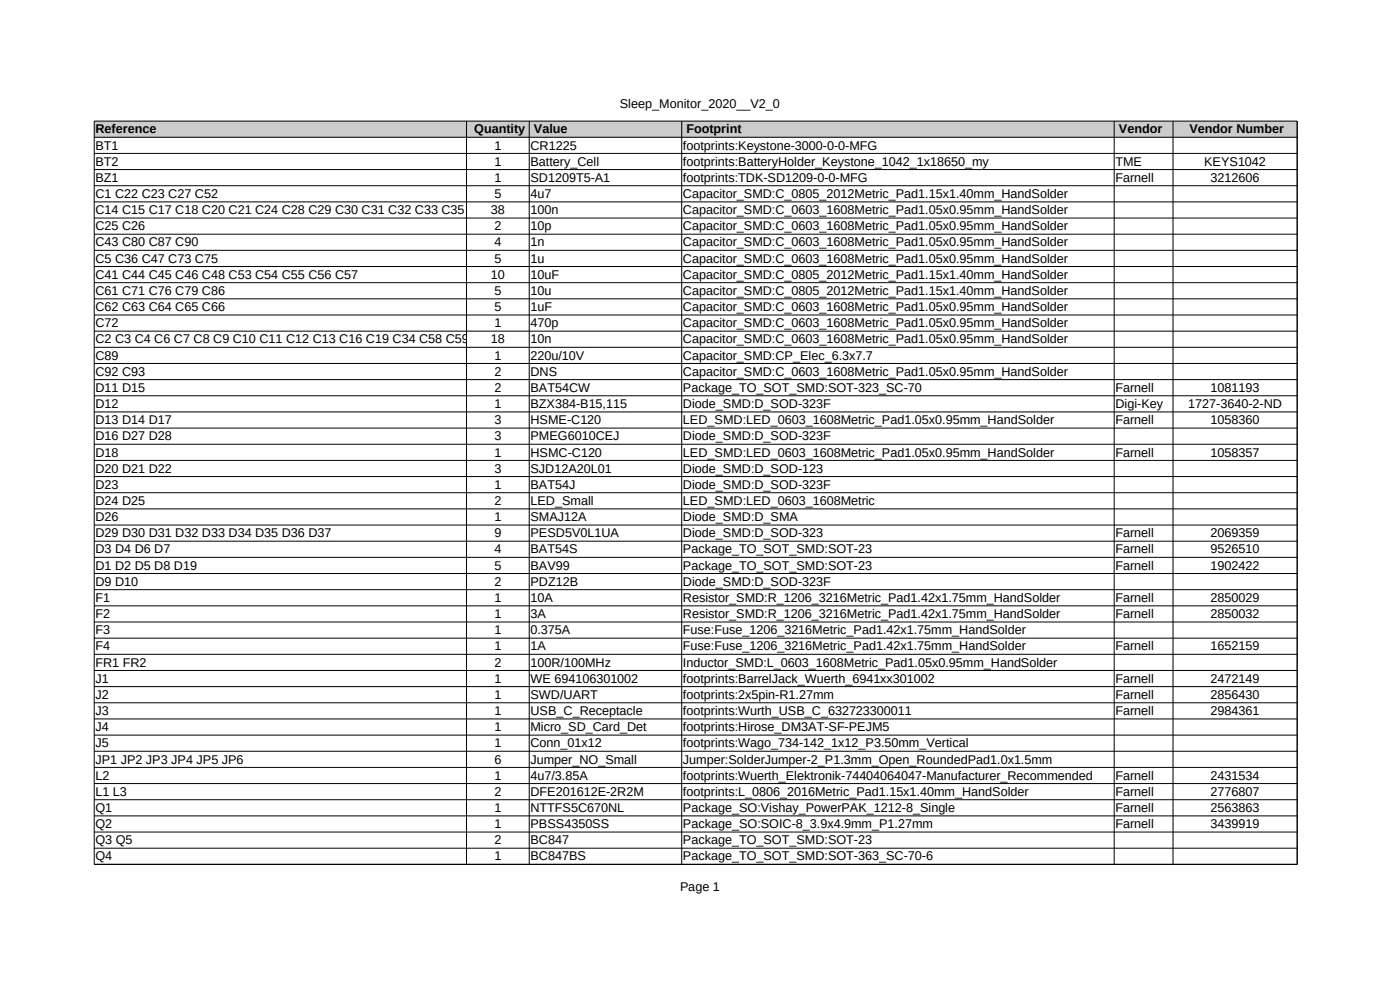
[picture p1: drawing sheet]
<svg xmlns="http://www.w3.org/2000/svg" width="297mm" height="210mm" viewBox="0 0 297 210" stroke-linecap="round" stroke-linejoin="round" font-family="sans-serif">
<defs><g id="words">
<g font-size="2.7">
<text x="131.5" y="22.8">Sleep_Monitor_2020__V2_0</text>
<text x="20.2" y="28.3">Reference</text>
<text x="100.6" y="28.3">Quantity</text>
<text x="113.3" y="28.3">Value</text>
<text x="145.6" y="28.3">Footprint</text>
<text x="237.4" y="28.3">Vendor</text>
<text x="252.3" y="28.3">Vendor Number</text>
<text x="20.2" y="31.7">BT1</text>
<text x="20.2" y="35.1">BT2</text>
<text x="104.9" y="31.7">1</text>
<text x="104.9" y="35.1">1</text>
<text x="112.5" y="31.7">CR1225</text>
<text x="112.5" y="35.1">Battery_Cell</text>
<text x="144.9" y="31.7">footprints:Keystone-3000-0-0-MFG</text>
<text x="144.9" y="35.1">footprints:BatteryHolder_Keystone_1042_1x18650_my</text>
<text x="236.6" y="35.1">TME</text>
<text x="255.4" y="35.1">KEYS1042</text>
<text x="20.2" y="38.6">BZ1</text>
<text x="104.9" y="38.6">1</text>
<text x="112.5" y="38.6">SD1209T5-A1</text>
<text x="144.9" y="38.6">footprints:TDK-SD1209-0-0-MFG</text>
<text x="236.6" y="38.6">Farnell</text>
<text x="256.8" y="38.6">3212606</text>
<text x="20.2" y="42">C1 C22 C23 C27 C52</text>
<text x="20.2" y="45.4">C14 C15 C17 C18 C20 C21 C24 C28 C29 C30 C31 C32 C33 C35</text>
<text x="104.1" y="45.4">38</text>
<text x="104.9" y="42">5</text>
<text x="112.5" y="42">4u7</text>
<text x="112.5" y="45.4">100n</text>
<text x="144.9" y="42">Capacitor_SMD:C_0805_2012Metric_Pad1.15x1.40mm_HandSolder</text>
<text x="144.9" y="45.4">Capacitor_SMD:C_0603_1608Metric_Pad1.05x0.95mm_HandSolder</text>
<text x="20.2" y="48.9">C25 C26</text>
<text x="20.2" y="52.3">C43 C80 C87 C90</text>
<text x="104.9" y="48.9">2</text>
<text x="104.9" y="52.3">4</text>
<text x="112.5" y="48.9">10p</text>
<text x="112.5" y="52.3">1n</text>
<text x="144.9" y="48.9">Capacitor_SMD:C_0603_1608Metric_Pad1.05x0.95mm_HandSolder</text>
<text x="144.9" y="52.3">Capacitor_SMD:C_0603_1608Metric_Pad1.05x0.95mm_HandSolder</text>
<text x="20.2" y="55.7">C5 C36 C47 C73 C75</text>
<text x="20.2" y="59.2">C41 C44 C45 C46 C48 C53 C54 C55 C56 C57</text>
<text x="104.1" y="59.2">10</text>
<text x="104.9" y="55.7">5</text>
<text x="112.5" y="55.7">1u</text>
<text x="112.5" y="59.2">10uF</text>
<text x="144.9" y="55.7">Capacitor_SMD:C_0603_1608Metric_Pad1.05x0.95mm_HandSolder</text>
<text x="144.9" y="59.2">Capacitor_SMD:C_0805_2012Metric_Pad1.15x1.40mm_HandSolder</text>
<text x="20.2" y="62.6">C61 C71 C76 C79 C86</text>
<text x="104.9" y="62.6">5</text>
<text x="112.5" y="62.6">10u</text>
<text x="144.9" y="62.6">Capacitor_SMD:C_0805_2012Metric_Pad1.15x1.40mm_HandSolder</text>
<text x="20.2" y="66">C62 C63 C64 C65 C66</text>
<text x="20.2" y="69.4">C72</text>
<text x="104.9" y="66">5</text>
<text x="104.9" y="69.4">1</text>
<text x="112.5" y="66">1uF</text>
<text x="112.5" y="69.4">470p</text>
<text x="144.9" y="66">Capacitor_SMD:C_0603_1608Metric_Pad1.05x0.95mm_HandSolder</text>
<text x="144.9" y="69.4">Capacitor_SMD:C_0603_1608Metric_Pad1.05x0.95mm_HandSolder</text>
<text x="20.2" y="72.8">C2 C3 C4 C6 C7 C8 C9 C10 C11 C12 C13 C16 C19 C34 C58 C59</text>
<text x="20.2" y="76.3">C89</text>
<text x="104.1" y="72.8">18</text>
<text x="104.9" y="76.3">1</text>
<text x="112.5" y="72.8">10n</text>
<text x="112.5" y="76.3">220u/10V</text>
<text x="144.9" y="72.8">Capacitor_SMD:C_0603_1608Metric_Pad1.05x0.95mm_HandSolder</text>
<text x="144.9" y="76.3">Capacitor_SMD:CP_Elec_6.3x7.7</text>
<text x="20.2" y="79.7">C92 C93</text>
<text x="20.2" y="83.2">D11 D15</text>
<text x="104.9" y="79.7">2</text>
<text x="104.9" y="83.2">2</text>
<text x="112.5" y="79.7">DNS</text>
<text x="112.5" y="83.2">BAT54CW</text>
<text x="144.9" y="79.7">Capacitor_SMD:C_0603_1608Metric_Pad1.05x0.95mm_HandSolder</text>
<text x="144.9" y="83.2">Package_TO_SOT_SMD:SOT-323_SC-70</text>
<text x="236.6" y="83.2">Farnell</text>
<text x="256.8" y="83.2">1081193</text>
<text x="20.2" y="86.6">D12</text>
<text x="20.2" y="90">D13 D14 D17</text>
<text x="104.9" y="86.6">1</text>
<text x="104.9" y="90">3</text>
<text x="112.5" y="86.6">BZX384-B15,115</text>
<text x="112.5" y="90">HSME-C120</text>
<text x="144.9" y="86.6">Diode_SMD:D_SOD-323F</text>
<text x="144.9" y="90">LED_SMD:LED_0603_1608Metric_Pad1.05x0.95mm_HandSolder</text>
<text x="236.6" y="86.6">Digi-Key</text>
<text x="236.6" y="90">Farnell</text>
<text x="252.1" y="86.6">1727-3640-2-ND</text>
<text x="256.8" y="90">1058360</text>
<text x="20.2" y="93.4">D16 D27 D28</text>
<text x="104.9" y="93.4">3</text>
<text x="112.5" y="93.4">PMEG6010CEJ</text>
<text x="144.9" y="93.4">Diode_SMD:D_SOD-323F</text>
<text x="20.2" y="96.8">D18</text>
<text x="20.2" y="100.3">D20 D21 D22</text>
<text x="104.9" y="96.8">1</text>
<text x="104.9" y="100.3">3</text>
<text x="112.5" y="96.8">HSMC-C120</text>
<text x="112.5" y="100.3">SJD12A20L01</text>
<text x="144.9" y="96.8">LED_SMD:LED_0603_1608Metric_Pad1.05x0.95mm_HandSolder</text>
<text x="144.9" y="100.3">Diode_SMD:D_SOD-123</text>
<text x="236.6" y="96.8">Farnell</text>
<text x="256.8" y="96.8">1058357</text>
<text x="20.2" y="103.7">D23</text>
<text x="20.2" y="107.1">D24 D25</text>
<text x="104.9" y="103.7">1</text>
<text x="104.9" y="107.1">2</text>
<text x="112.5" y="103.7">BAT54J</text>
<text x="112.5" y="107.1">LED_Small</text>
<text x="144.9" y="103.7">Diode_SMD:D_SOD-323F</text>
<text x="144.9" y="107.1">LED_SMD:LED_0603_1608Metric</text>
<text x="20.2" y="110.6">D26</text>
<text x="20.2" y="114">D29 D30 D31 D32 D33 D34 D35 D36 D37</text>
<text x="104.9" y="110.6">1</text>
<text x="104.9" y="114">9</text>
<text x="112.5" y="110.6">SMAJ12A</text>
<text x="112.5" y="114">PESD5V0L1UA</text>
<text x="144.9" y="110.6">Diode_SMD:D_SMA</text>
<text x="144.9" y="114">Diode_SMD:D_SOD-323</text>
<text x="236.6" y="114">Farnell</text>
<text x="256.8" y="114">2069359</text>
<text x="20.2" y="117.4">D3 D4 D6 D7</text>
<text x="104.9" y="117.4">4</text>
<text x="112.5" y="117.4">BAT54S</text>
<text x="144.9" y="117.4">Package_TO_SOT_SMD:SOT-23</text>
<text x="236.6" y="117.4">Farnell</text>
<text x="256.8" y="117.4">9526510</text>
<text x="20.2" y="120.8">D1 D2 D5 D8 D19</text>
<text x="20.2" y="124.3">D9 D10</text>
<text x="104.9" y="120.8">5</text>
<text x="104.9" y="124.3">2</text>
<text x="112.5" y="120.8">BAV99</text>
<text x="112.5" y="124.3">PDZ12B</text>
<text x="144.9" y="120.8">Package_TO_SOT_SMD:SOT-23</text>
<text x="144.9" y="124.3">Diode_SMD:D_SOD-323F</text>
<text x="236.6" y="120.8">Farnell</text>
<text x="256.8" y="120.8">1902422</text>
<text x="20.2" y="127.7">F1</text>
<text x="20.2" y="131.1">F2</text>
<text x="104.9" y="127.7">1</text>
<text x="104.9" y="131.1">1</text>
<text x="112.5" y="127.7">10A</text>
<text x="112.5" y="131.1">3A</text>
<text x="144.9" y="127.7">Resistor_SMD:R_1206_3216Metric_Pad1.42x1.75mm_HandSolder</text>
<text x="144.9" y="131.1">Resistor_SMD:R_1206_3216Metric_Pad1.42x1.75mm_HandSolder</text>
<text x="236.6" y="127.7">Farnell</text>
<text x="236.6" y="131.1">Farnell</text>
<text x="256.8" y="127.7">2850029</text>
<text x="256.8" y="131.1">2850032</text>
<text x="20.2" y="134.6">F3</text>
<text x="20.2" y="138">F4</text>
<text x="104.9" y="134.6">1</text>
<text x="104.9" y="138">1</text>
<text x="112.5" y="134.6">0.375A</text>
<text x="112.5" y="138">1A</text>
<text x="144.9" y="134.6">Fuse:Fuse_1206_3216Metric_Pad1.42x1.75mm_HandSolder</text>
<text x="144.9" y="138">Fuse:Fuse_1206_3216Metric_Pad1.42x1.75mm_HandSolder</text>
<text x="236.6" y="138">Farnell</text>
<text x="256.8" y="138">1652159</text>
<text x="20.2" y="141.4">FR1 FR2</text>
<text x="104.9" y="141.4">2</text>
<text x="112.5" y="141.4">100R/100MHz</text>
<text x="144.9" y="141.4">Inductor_SMD:L_0603_1608Metric_Pad1.05x0.95mm_HandSolder</text>
<text x="20.2" y="144.8">J1</text>
<text x="20.2" y="148.3">J2</text>
<text x="104.9" y="144.8">1</text>
<text x="104.9" y="148.3">1</text>
<text x="112.5" y="144.8">WE 694106301002</text>
<text x="112.5" y="148.3">SWD/UART</text>
<text x="144.9" y="144.8">footprints:BarrelJack_Wuerth_6941xx301002</text>
<text x="144.9" y="148.3">footprints:2x5pin-R1.27mm</text>
<text x="236.6" y="144.8">Farnell</text>
<text x="236.6" y="148.3">Farnell</text>
<text x="256.8" y="144.8">2472149</text>
<text x="256.8" y="148.3">2856430</text>
<text x="20.2" y="151.7">J3</text>
<text x="20.2" y="155.1">J4</text>
<text x="104.9" y="151.7">1</text>
<text x="104.9" y="155.1">1</text>
<text x="112.5" y="151.7">USB_C_Receptacle</text>
<text x="112.5" y="155.1">Micro_SD_Card_Det</text>
<text x="144.9" y="151.7">footprints:Wurth_USB_C_632723300011</text>
<text x="144.9" y="155.1">footprints:Hirose_DM3AT-SF-PEJM5</text>
<text x="236.6" y="151.7">Farnell</text>
<text x="256.8" y="151.7">2984361</text>
<text x="20.2" y="158.5">J5</text>
<text x="20.2" y="162">JP1 JP2 JP3 JP4 JP5 JP6</text>
<text x="104.9" y="158.5">1</text>
<text x="104.9" y="162">6</text>
<text x="112.5" y="158.5">Conn_01x12</text>
<text x="112.5" y="162">Jumper_NO_Small</text>
<text x="144.9" y="158.5">footprints:Wago_734-142_1x12_P3.50mm_Vertical</text>
<text x="144.9" y="162">Jumper:SolderJumper-2_P1.3mm_Open_RoundedPad1.0x1.5mm</text>
<text x="20.2" y="165.4">L2</text>
<text x="104.9" y="165.4">1</text>
<text x="112.5" y="165.4">4u7/3.85A</text>
<text x="144.9" y="165.4">footprints:Wuerth_Elektronik-74404064047-Manufacturer_Recommended</text>
<text x="236.6" y="165.4">Farnell</text>
<text x="256.8" y="165.4">2431534</text>
<text x="20.2" y="168.8">L1 L3</text>
<text x="20.2" y="172.3">Q1</text>
<text x="104.9" y="168.8">2</text>
<text x="104.9" y="172.3">1</text>
<text x="112.5" y="168.8">DFE201612E-2R2M</text>
<text x="112.5" y="172.3">NTTFS5C670NL</text>
<text x="144.9" y="168.8">footprints:L_0806_2016Metric_Pad1.15x1.40mm_HandSolder</text>
<text x="144.9" y="172.3">Package_SO:Vishay_PowerPAK_1212-8_Single</text>
<text x="236.6" y="168.8">Farnell</text>
<text x="236.6" y="172.3">Farnell</text>
<text x="256.8" y="168.8">2776807</text>
<text x="256.8" y="172.3">2563863</text>
<text x="20.2" y="175.7">Q2</text>
<text x="20.2" y="179.1">Q3 Q5</text>
<text x="104.9" y="175.7">1</text>
<text x="104.9" y="179.1">2</text>
<text x="112.5" y="175.7">PBSS4350SS</text>
<text x="112.5" y="179.1">BC847</text>
<text x="144.9" y="175.7">Package_SO:SOIC-8_3.9x4.9mm_P1.27mm</text>
<text x="144.9" y="179.1">Package_TO_SOT_SMD:SOT-23</text>
<text x="236.6" y="175.7">Farnell</text>
<text x="256.8" y="175.7">3439919</text>
<text x="20.2" y="182.5">Q4</text>
<text x="104.9" y="182.5">1</text>
<text x="112.5" y="182.5">BC847BS</text>
<text x="144.9" y="182.5">Package_TO_SOT_SMD:SOT-363_SC-70-6</text>
<text x="144.3" y="189">Page 1</text>
</g>
</g></defs>
<path d="M20 25.7h255.2v3.4h-255.2z" fill-rule="evenodd" fill="#ccc"/>
<g fill="none" stroke="#000" stroke-width=".21">
<path d="M20 29.1h255.2M20 32.5h255.2M20 36h255.2M20 39.4h255.2M99 25.7v157.7M112.3 25.7v157.7M144.6 25.7v157.7M236.4 25.7v157.7M248.8 25.7v157.7M20 42.8h255.2M20 46.3h255.2M20 49.7h255.2"/>
<path d="M20 53.1h255.2M20 56.5h255.2M20 60h255.2M20 63.4h255.2M20 66.8h255.2M20 70.2h255.2M20 73.7h255.2M20 77.1h255.2M20 80.5h255.2M20 84h255.2M20 87.4h255.2M20 90.8h255.2"/>
<path d="M20 94.2h255.2M20 97.7h255.2M20 101.1h255.2M20 104.5h255.2M20 108h255.2M20 111.4h255.2M20 114.8h255.2M20 118.2h255.2M20 121.7h255.2M20 125.1h255.2M20 128.5h255.2M20 131.9h255.2"/>
<path d="M20 135.4h255.2M20 138.8h255.2M20 142.2h255.2M20 145.7h255.2M20 149.1h255.2M20 152.5h255.2M20 155.9h255.2M20 159.4h255.2M20 162.8h255.2M20 166.2h255.2M20 169.6h255.2M20 173.1h255.2"/>
<path d="M20 176.5h255.2M20 179.9h255.2M20 183.4h255.2M20 183.4v-157.7h255.2v157.7"/>
</g>
<use href="#words"/>
</svg>
